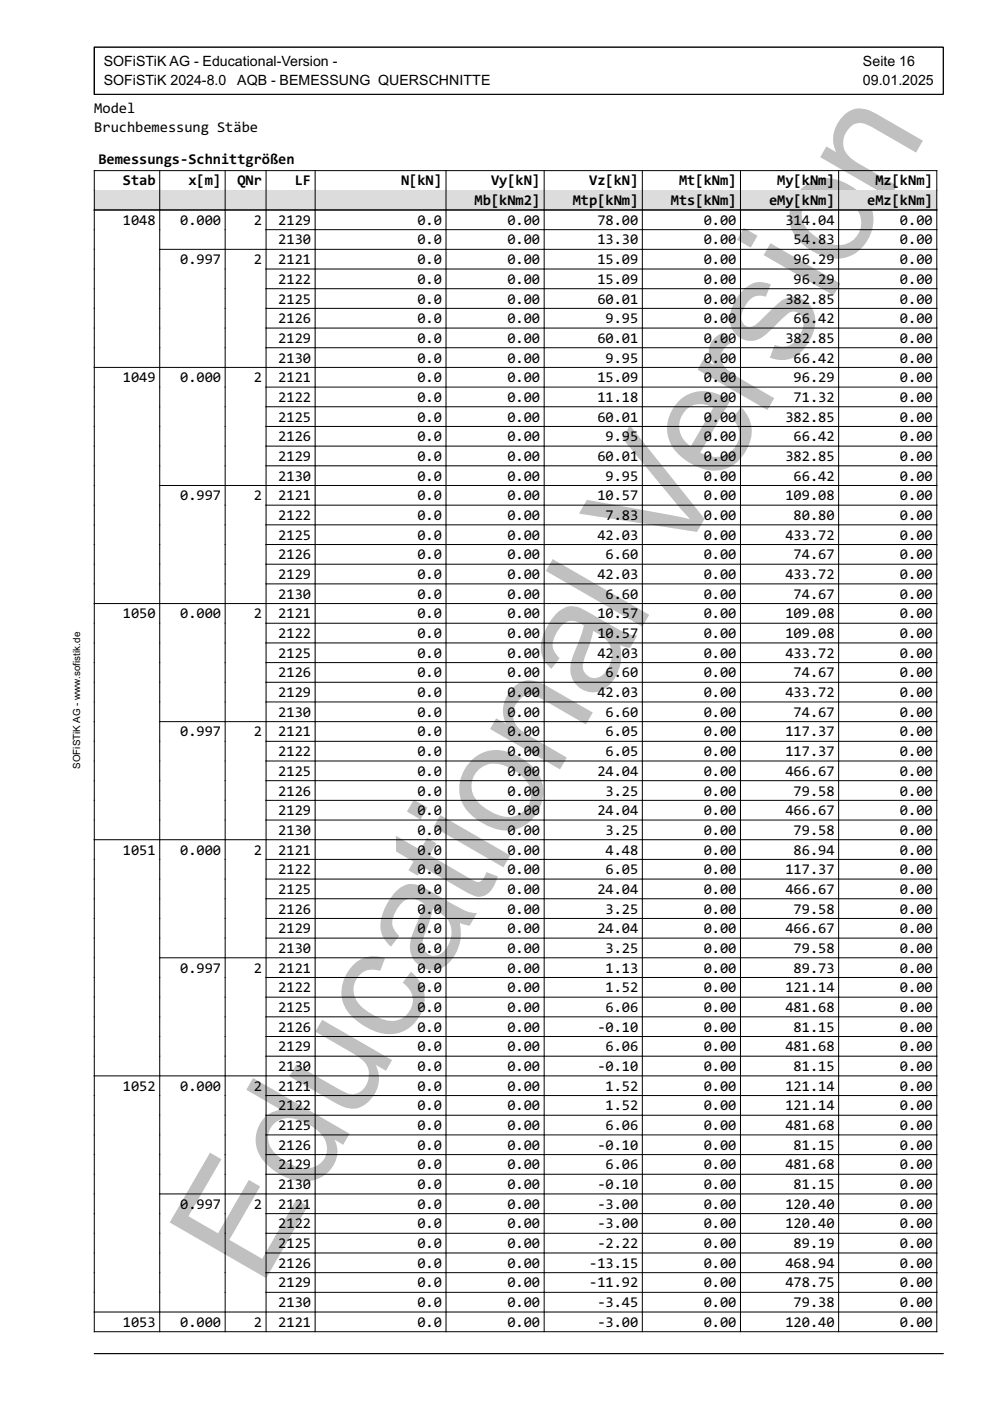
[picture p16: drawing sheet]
<svg xmlns="http://www.w3.org/2000/svg" width="210mm" height="297mm" viewBox="0 0 210 297" stroke-linecap="round" stroke-linejoin="round" font-family="sans-serif">
<defs><g id="words">
<text font-size="33" fill="#c0c0c0" x="55.1" y="273.3" transform="rotate(-60 55.1 273.3)">Educational Version</text>
<g font-size="3.2">
<text x="20" y="24">Model</text>
<text x="20" y="28">Bruchbemessung Stäbe</text>
<text x="20.9" y="34.7">Bemessungs-Schnittgrößen</text>
<text x="26.1" y="39.3">Stab</text>
<text x="39.9" y="39.3">x[m]</text>
<text x="50.3" y="39.3">QNr</text>
<text x="62.5" y="39.3">LF</text>
<text x="85" y="39.3">N[kN]</text>
<text x="104.1" y="39.3">Vy[kN]</text>
<text x="124.9" y="39.3">Vz[kN]</text>
<text x="144" y="39.3">Mt[kNm]</text>
<text x="164.8" y="39.3">My[kNm]</text>
<text x="185.6" y="39.3">Mz[kNm]</text>
<text x="26.1" y="47.7">1048</text>
<text x="38.2" y="47.7">0.000</text>
<text x="53.8" y="47.7">2</text>
<text x="59" y="47.7">2129</text>
<text x="88.5" y="47.7">0.0</text>
<text x="100.6" y="43.5">Mb[kNm2]</text>
<text x="107.6" y="47.7">0.00</text>
<text x="121.4" y="43.5">Mtp[kNm]</text>
<text x="126.6" y="47.7">78.00</text>
<text x="142.3" y="43.5">Mts[kNm]</text>
<text x="149.2" y="47.7">0.00</text>
<text x="163.1" y="43.5">eMy[kNm]</text>
<text x="166.5" y="47.7">314.04</text>
<text x="183.9" y="43.5">eMz[kNm]</text>
<text x="190.8" y="47.7">0.00</text>
<text x="59" y="51.8">2130</text>
<text x="88.5" y="51.8">0.0</text>
<text x="107.6" y="51.8">0.00</text>
<text x="126.6" y="51.8">13.30</text>
<text x="149.2" y="51.8">0.00</text>
<text x="168.3" y="51.8">54.83</text>
<text x="190.8" y="51.8">0.00</text>
<text x="38.2" y="56">0.997</text>
<text x="53.8" y="56">2</text>
<text x="59" y="56">2121</text>
<text x="88.5" y="56">0.0</text>
<text x="107.6" y="56">0.00</text>
<text x="126.6" y="56">15.09</text>
<text x="149.2" y="56">0.00</text>
<text x="168.3" y="56">96.29</text>
<text x="190.8" y="56">0.00</text>
<text x="59" y="60.2">2122</text>
<text x="59" y="64.4">2125</text>
<text x="88.5" y="60.2">0.0</text>
<text x="88.5" y="64.4">0.0</text>
<text x="107.6" y="60.2">0.00</text>
<text x="107.6" y="64.4">0.00</text>
<text x="126.6" y="60.2">15.09</text>
<text x="126.6" y="64.4">60.01</text>
<text x="149.2" y="60.2">0.00</text>
<text x="149.2" y="64.4">0.00</text>
<text x="166.5" y="64.4">382.85</text>
<text x="168.3" y="60.2">96.29</text>
<text x="190.8" y="60.2">0.00</text>
<text x="190.8" y="64.4">0.00</text>
<text x="59" y="68.5">2126</text>
<text x="88.5" y="68.5">0.0</text>
<text x="107.6" y="68.5">0.00</text>
<text x="128.4" y="68.5">9.95</text>
<text x="149.2" y="68.5">0.00</text>
<text x="168.3" y="68.5">66.42</text>
<text x="190.8" y="68.5">0.00</text>
<text x="59" y="72.7">2129</text>
<text x="59" y="76.9">2130</text>
<text x="88.5" y="72.7">0.0</text>
<text x="88.5" y="76.9">0.0</text>
<text x="107.6" y="72.7">0.00</text>
<text x="107.6" y="76.9">0.00</text>
<text x="126.6" y="72.7">60.01</text>
<text x="128.4" y="76.9">9.95</text>
<text x="149.2" y="72.7">0.00</text>
<text x="149.2" y="76.9">0.00</text>
<text x="166.5" y="72.7">382.85</text>
<text x="168.3" y="76.9">66.42</text>
<text x="190.8" y="72.7">0.00</text>
<text x="190.8" y="76.9">0.00</text>
<text x="26.1" y="81">1049</text>
<text x="38.2" y="81">0.000</text>
<text x="53.8" y="81">2</text>
<text x="59" y="81">2121</text>
<text x="88.5" y="81">0.0</text>
<text x="107.6" y="81">0.00</text>
<text x="126.6" y="81">15.09</text>
<text x="149.2" y="81">0.00</text>
<text x="168.3" y="81">96.29</text>
<text x="190.8" y="81">0.00</text>
<text x="59" y="85.2">2122</text>
<text x="59" y="89.4">2125</text>
<text x="88.5" y="85.2">0.0</text>
<text x="88.5" y="89.4">0.0</text>
<text x="107.6" y="85.2">0.00</text>
<text x="107.6" y="89.4">0.00</text>
<text x="126.6" y="85.2">11.18</text>
<text x="126.6" y="89.4">60.01</text>
<text x="149.2" y="85.2">0.00</text>
<text x="149.2" y="89.4">0.00</text>
<text x="166.5" y="89.4">382.85</text>
<text x="168.3" y="85.2">71.32</text>
<text x="190.8" y="85.2">0.00</text>
<text x="190.8" y="89.4">0.00</text>
<text x="59" y="93.6">2126</text>
<text x="88.5" y="93.6">0.0</text>
<text x="107.6" y="93.6">0.00</text>
<text x="128.4" y="93.6">9.95</text>
<text x="149.2" y="93.6">0.00</text>
<text x="168.3" y="93.6">66.42</text>
<text x="190.8" y="93.6">0.00</text>
<text x="59" y="97.7">2129</text>
<text x="59" y="101.9">2130</text>
<text x="88.5" y="97.7">0.0</text>
<text x="88.5" y="101.9">0.0</text>
<text x="107.6" y="97.7">0.00</text>
<text x="107.6" y="101.9">0.00</text>
<text x="126.6" y="97.7">60.01</text>
<text x="128.4" y="101.9">9.95</text>
<text x="149.2" y="97.7">0.00</text>
<text x="149.2" y="101.9">0.00</text>
<text x="166.5" y="97.7">382.85</text>
<text x="168.3" y="101.9">66.42</text>
<text x="190.8" y="97.7">0.00</text>
<text x="190.8" y="101.9">0.00</text>
<text x="38.2" y="106.1">0.997</text>
<text x="53.8" y="106.1">2</text>
<text x="59" y="106.1">2121</text>
<text x="88.5" y="106.1">0.0</text>
<text x="107.6" y="106.1">0.00</text>
<text x="126.6" y="106.1">10.57</text>
<text x="149.2" y="106.1">0.00</text>
<text x="166.5" y="106.1">109.08</text>
<text x="190.8" y="106.1">0.00</text>
<text x="59" y="110.3">2122</text>
<text x="88.5" y="110.3">0.0</text>
<text x="107.6" y="110.3">0.00</text>
<text x="128.4" y="110.3">7.83</text>
<text x="149.2" y="110.3">0.00</text>
<text x="168.3" y="110.3">80.80</text>
<text x="190.8" y="110.3">0.00</text>
<text x="59" y="114.4">2125</text>
<text x="59" y="118.6">2126</text>
<text x="88.5" y="114.4">0.0</text>
<text x="88.5" y="118.6">0.0</text>
<text x="107.6" y="114.4">0.00</text>
<text x="107.6" y="118.6">0.00</text>
<text x="126.6" y="114.4">42.03</text>
<text x="128.4" y="118.6">6.60</text>
<text x="149.2" y="114.4">0.00</text>
<text x="149.2" y="118.6">0.00</text>
<text x="166.5" y="114.4">433.72</text>
<text x="168.3" y="118.6">74.67</text>
<text x="190.8" y="114.4">0.00</text>
<text x="190.8" y="118.6">0.00</text>
<text x="59" y="122.8">2129</text>
<text x="88.5" y="122.8">0.0</text>
<text x="107.6" y="122.8">0.00</text>
<text x="126.6" y="122.8">42.03</text>
<text x="149.2" y="122.8">0.00</text>
<text x="166.5" y="122.8">433.72</text>
<text x="190.8" y="122.8">0.00</text>
<text x="26.1" y="131.1">1050</text>
<text x="38.2" y="131.1">0.000</text>
<text x="53.8" y="131.1">2</text>
<text x="59" y="126.9">2130</text>
<text x="59" y="131.1">2121</text>
<text x="88.5" y="126.9">0.0</text>
<text x="88.5" y="131.1">0.0</text>
<text x="107.6" y="126.9">0.00</text>
<text x="107.6" y="131.1">0.00</text>
<text x="126.6" y="131.1">10.57</text>
<text x="128.4" y="126.9">6.60</text>
<text x="149.2" y="126.9">0.00</text>
<text x="149.2" y="131.1">0.00</text>
<text x="166.5" y="131.1">109.08</text>
<text x="168.3" y="126.9">74.67</text>
<text x="190.8" y="126.9">0.00</text>
<text x="190.8" y="131.1">0.00</text>
<text x="59" y="135.3">2122</text>
<text x="88.5" y="135.3">0.0</text>
<text x="107.6" y="135.3">0.00</text>
<text x="126.6" y="135.3">10.57</text>
<text x="149.2" y="135.3">0.00</text>
<text x="166.5" y="135.3">109.08</text>
<text x="190.8" y="135.3">0.00</text>
<text x="59" y="139.5">2125</text>
<text x="59" y="143.6">2126</text>
<text x="88.5" y="139.5">0.0</text>
<text x="88.5" y="143.6">0.0</text>
<text x="107.6" y="139.5">0.00</text>
<text x="107.6" y="143.6">0.00</text>
<text x="126.6" y="139.5">42.03</text>
<text x="128.4" y="143.6">6.60</text>
<text x="149.2" y="139.5">0.00</text>
<text x="149.2" y="143.6">0.00</text>
<text x="166.5" y="139.5">433.72</text>
<text x="168.3" y="143.6">74.67</text>
<text x="190.8" y="139.5">0.00</text>
<text x="190.8" y="143.6">0.00</text>
<text x="59" y="147.8">2129</text>
<text x="88.5" y="147.8">0.0</text>
<text x="107.6" y="147.8">0.00</text>
<text x="126.6" y="147.8">42.03</text>
<text x="149.2" y="147.8">0.00</text>
<text x="166.5" y="147.8">433.72</text>
<text x="190.8" y="147.8">0.00</text>
<text x="59" y="152">2130</text>
<text x="88.5" y="152">0.0</text>
<text x="107.6" y="152">0.00</text>
<text x="128.4" y="152">6.60</text>
<text x="149.2" y="152">0.00</text>
<text x="168.3" y="152">74.67</text>
<text x="190.8" y="152">0.00</text>
<text x="38.2" y="156.1">0.997</text>
<text x="53.8" y="156.1">2</text>
<text x="59" y="156.1">2121</text>
<text x="59" y="160.3">2122</text>
<text x="88.5" y="156.1">0.0</text>
<text x="88.5" y="160.3">0.0</text>
<text x="107.6" y="156.1">0.00</text>
<text x="107.6" y="160.3">0.00</text>
<text x="128.4" y="156.1">6.05</text>
<text x="128.4" y="160.3">6.05</text>
<text x="149.2" y="156.1">0.00</text>
<text x="149.2" y="160.3">0.00</text>
<text x="166.5" y="156.1">117.37</text>
<text x="166.5" y="160.3">117.37</text>
<text x="190.8" y="156.1">0.00</text>
<text x="190.8" y="160.3">0.00</text>
<text x="59" y="164.5">2125</text>
<text x="88.5" y="164.5">0.0</text>
<text x="107.6" y="164.5">0.00</text>
<text x="126.6" y="164.5">24.04</text>
<text x="149.2" y="164.5">0.00</text>
<text x="166.5" y="164.5">466.67</text>
<text x="190.8" y="164.5">0.00</text>
<text x="59" y="168.7">2126</text>
<text x="59" y="172.8">2129</text>
<text x="88.5" y="168.7">0.0</text>
<text x="88.5" y="172.8">0.0</text>
<text x="107.6" y="168.7">0.00</text>
<text x="107.6" y="172.8">0.00</text>
<text x="126.6" y="172.8">24.04</text>
<text x="128.4" y="168.7">3.25</text>
<text x="149.2" y="168.7">0.00</text>
<text x="149.2" y="172.8">0.00</text>
<text x="166.5" y="172.8">466.67</text>
<text x="168.3" y="168.7">79.58</text>
<text x="190.8" y="168.7">0.00</text>
<text x="190.8" y="172.8">0.00</text>
<text x="59" y="177">2130</text>
<text x="88.5" y="177">0.0</text>
<text x="107.6" y="177">0.00</text>
<text x="128.4" y="177">3.25</text>
<text x="149.2" y="177">0.00</text>
<text x="168.3" y="177">79.58</text>
<text x="190.8" y="177">0.00</text>
<text x="26.1" y="181.2">1051</text>
<text x="38.2" y="181.2">0.000</text>
<text x="53.8" y="181.2">2</text>
<text x="59" y="181.2">2121</text>
<text x="59" y="185.4">2122</text>
<text x="88.5" y="181.2">0.0</text>
<text x="88.5" y="185.4">0.0</text>
<text x="107.6" y="181.2">0.00</text>
<text x="107.6" y="185.4">0.00</text>
<text x="128.4" y="181.2">4.48</text>
<text x="128.4" y="185.4">6.05</text>
<text x="149.2" y="181.2">0.00</text>
<text x="149.2" y="185.4">0.00</text>
<text x="166.5" y="185.4">117.37</text>
<text x="168.3" y="181.2">86.94</text>
<text x="190.8" y="181.2">0.00</text>
<text x="190.8" y="185.4">0.00</text>
<text x="59" y="189.5">2125</text>
<text x="88.5" y="189.5">0.0</text>
<text x="107.6" y="189.5">0.00</text>
<text x="126.6" y="189.5">24.04</text>
<text x="149.2" y="189.5">0.00</text>
<text x="166.5" y="189.5">466.67</text>
<text x="190.8" y="189.5">0.00</text>
<text x="59" y="193.7">2126</text>
<text x="59" y="197.9">2129</text>
<text x="88.5" y="193.7">0.0</text>
<text x="88.5" y="197.9">0.0</text>
<text x="107.6" y="193.7">0.00</text>
<text x="107.6" y="197.9">0.00</text>
<text x="126.6" y="197.9">24.04</text>
<text x="128.4" y="193.7">3.25</text>
<text x="149.2" y="193.7">0.00</text>
<text x="149.2" y="197.9">0.00</text>
<text x="166.5" y="197.9">466.67</text>
<text x="168.3" y="193.7">79.58</text>
<text x="190.8" y="193.7">0.00</text>
<text x="190.8" y="197.9">0.00</text>
<text x="59" y="202">2130</text>
<text x="88.5" y="202">0.0</text>
<text x="107.6" y="202">0.00</text>
<text x="128.4" y="202">3.25</text>
<text x="149.2" y="202">0.00</text>
<text x="168.3" y="202">79.58</text>
<text x="190.8" y="202">0.00</text>
<text x="38.2" y="206.2">0.997</text>
<text x="53.8" y="206.2">2</text>
<text x="59" y="206.2">2121</text>
<text x="88.5" y="206.2">0.0</text>
<text x="107.6" y="206.2">0.00</text>
<text x="128.4" y="206.2">1.13</text>
<text x="149.2" y="206.2">0.00</text>
<text x="168.3" y="206.2">89.73</text>
<text x="190.8" y="206.2">0.00</text>
<text x="59" y="210.4">2122</text>
<text x="59" y="214.6">2125</text>
<text x="88.5" y="210.4">0.0</text>
<text x="88.5" y="214.6">0.0</text>
<text x="107.6" y="210.4">0.00</text>
<text x="107.6" y="214.6">0.00</text>
<text x="128.4" y="210.4">1.52</text>
<text x="128.4" y="214.6">6.06</text>
<text x="149.2" y="210.4">0.00</text>
<text x="149.2" y="214.6">0.00</text>
<text x="166.5" y="210.4">121.14</text>
<text x="166.5" y="214.6">481.68</text>
<text x="190.8" y="210.4">0.00</text>
<text x="190.8" y="214.6">0.00</text>
<text x="59" y="218.7">2126</text>
<text x="88.5" y="218.7">0.0</text>
<text x="107.6" y="218.7">0.00</text>
<text x="126.6" y="218.7">-0.10</text>
<text x="149.2" y="218.7">0.00</text>
<text x="168.3" y="218.7">81.15</text>
<text x="190.8" y="218.7">0.00</text>
<text x="59" y="222.9">2129</text>
<text x="59" y="227.1">2130</text>
<text x="88.5" y="222.9">0.0</text>
<text x="88.5" y="227.1">0.0</text>
<text x="107.6" y="222.9">0.00</text>
<text x="107.6" y="227.1">0.00</text>
<text x="126.6" y="227.1">-0.10</text>
<text x="128.4" y="222.9">6.06</text>
<text x="149.2" y="222.9">0.00</text>
<text x="149.2" y="227.1">0.00</text>
<text x="166.5" y="222.9">481.68</text>
<text x="168.3" y="227.1">81.15</text>
<text x="190.8" y="222.9">0.00</text>
<text x="190.8" y="227.1">0.00</text>
<text x="26.1" y="231.2">1052</text>
<text x="38.2" y="231.2">0.000</text>
<text x="53.8" y="231.2">2</text>
<text x="59" y="231.2">2121</text>
<text x="88.5" y="231.2">0.0</text>
<text x="107.6" y="231.2">0.00</text>
<text x="128.4" y="231.2">1.52</text>
<text x="149.2" y="231.2">0.00</text>
<text x="166.5" y="231.2">121.14</text>
<text x="190.8" y="231.2">0.00</text>
<text x="59" y="235.4">2122</text>
<text x="59" y="239.6">2125</text>
<text x="88.5" y="235.4">0.0</text>
<text x="88.5" y="239.6">0.0</text>
<text x="107.6" y="235.4">0.00</text>
<text x="107.6" y="239.6">0.00</text>
<text x="128.4" y="235.4">1.52</text>
<text x="128.4" y="239.6">6.06</text>
<text x="149.2" y="235.4">0.00</text>
<text x="149.2" y="239.6">0.00</text>
<text x="166.5" y="235.4">121.14</text>
<text x="166.5" y="239.6">481.68</text>
<text x="190.8" y="235.4">0.00</text>
<text x="190.8" y="239.6">0.00</text>
<text x="59" y="243.8">2126</text>
<text x="88.5" y="243.8">0.0</text>
<text x="107.6" y="243.8">0.00</text>
<text x="126.6" y="243.8">-0.10</text>
<text x="149.2" y="243.8">0.00</text>
<text x="168.3" y="243.8">81.15</text>
<text x="190.8" y="243.8">0.00</text>
<text x="59" y="247.9">2129</text>
<text x="88.5" y="247.9">0.0</text>
<text x="107.6" y="247.9">0.00</text>
<text x="128.4" y="247.9">6.06</text>
<text x="149.2" y="247.9">0.00</text>
<text x="166.5" y="247.9">481.68</text>
<text x="190.8" y="247.9">0.00</text>
<text x="38.2" y="256.3">0.997</text>
<text x="53.8" y="256.3">2</text>
<text x="59" y="252.1">2130</text>
<text x="59" y="256.3">2121</text>
<text x="88.5" y="252.1">0.0</text>
<text x="88.5" y="256.3">0.0</text>
<text x="107.6" y="252.1">0.00</text>
<text x="107.6" y="256.3">0.00</text>
<text x="126.6" y="252.1">-0.10</text>
<text x="126.6" y="256.3">-3.00</text>
<text x="149.2" y="252.1">0.00</text>
<text x="149.2" y="256.3">0.00</text>
<text x="166.5" y="256.3">120.40</text>
<text x="168.3" y="252.1">81.15</text>
<text x="190.8" y="252.1">0.00</text>
<text x="190.8" y="256.3">0.00</text>
<text x="59" y="260.5">2122</text>
<text x="88.5" y="260.5">0.0</text>
<text x="107.6" y="260.5">0.00</text>
<text x="126.6" y="260.5">-3.00</text>
<text x="149.2" y="260.5">0.00</text>
<text x="166.5" y="260.5">120.40</text>
<text x="190.8" y="260.5">0.00</text>
<text x="59" y="264.6">2125</text>
<text x="59" y="268.8">2126</text>
<text x="88.5" y="264.6">0.0</text>
<text x="88.5" y="268.8">0.0</text>
<text x="107.6" y="264.6">0.00</text>
<text x="107.6" y="268.8">0.00</text>
<text x="124.9" y="268.8">-13.15</text>
<text x="126.6" y="264.6">-2.22</text>
<text x="149.2" y="264.6">0.00</text>
<text x="149.2" y="268.8">0.00</text>
<text x="166.5" y="268.8">468.94</text>
<text x="168.3" y="264.6">89.19</text>
<text x="190.8" y="264.6">0.00</text>
<text x="190.8" y="268.8">0.00</text>
<text x="59" y="273">2129</text>
<text x="88.5" y="273">0.0</text>
<text x="107.6" y="273">0.00</text>
<text x="124.9" y="273">-11.92</text>
<text x="149.2" y="273">0.00</text>
<text x="166.5" y="273">478.75</text>
<text x="190.8" y="273">0.00</text>
<text x="26.1" y="281.3">1053</text>
<text x="38.2" y="281.3">0.000</text>
<text x="53.8" y="281.3">2</text>
<text x="59" y="277.1">2130</text>
<text x="59" y="281.3">2121</text>
<text x="88.5" y="277.1">0.0</text>
<text x="88.5" y="281.3">0.0</text>
<text x="107.6" y="277.1">0.00</text>
<text x="107.6" y="281.3">0.00</text>
<text x="126.6" y="277.1">-3.45</text>
<text x="126.6" y="281.3">-3.00</text>
<text x="149.2" y="277.1">0.00</text>
<text x="149.2" y="281.3">0.00</text>
<text x="166.5" y="281.3">120.40</text>
<text x="168.3" y="277.1">79.38</text>
<text x="190.8" y="277.1">0.00</text>
<text x="190.8" y="281.3">0.00</text>
</g>
<g font-size="3">
<text x="22" y="14">SOFiSTiK AG - Educational-Version -</text>
<text x="22" y="18">SOFiSTiK 2024-8.0</text>
<text x="50.3" y="18">AQB - BEMESSUNG QUERSCHNITTE</text>
<text x="183" y="14">Seite 16</text>
<text x="183" y="18">09.01.2025</text>
</g>
<text font-size="2.1" x="17" y="163" transform="rotate(-90 17 163)">SOFiSTiK AG - www.sofistik.de</text>
</g></defs>
<path d="M20 10h180v10h-180zM33.9 36.2v4.1M47.7 36.2v4.1M56.4 36.2v4.1M66.8 36.2v4.1M94.6 36.2v4.1M115.4 36.2v4.1M136.2 36.2v4.1M157 36.2v4.1M177.8 36.2v4.1M20 40.3v-4.1h178.6v4.1M20 287h180" fill="none" stroke="#000" stroke-width=".21"/>
<path d="M20 40.3h178.6v4.2h-178.6z" fill="#dcdcdc"/>
<g fill="none" stroke="#000" stroke-width=".21">
<path d="M20 40.3v242h178.6v-242M20 44.5h178.6M33.9 40.3v242M33.9 52.9h164.7M47.7 40.3v242M56.4 40.3v242M56.4 48.7h142.2M56.4 57h142.2M66.8 40.3v242M94.6 40.3v242M115.4 40.3v242M136.2 40.3v242"/>
<path d="M157 40.3v242M177.8 40.3v242M20 77.9h178.6M56.4 61.2h142.2M56.4 65.4h142.2M56.4 69.6h142.2M56.4 73.7h142.2M56.4 82.1h142.2M56.4 86.2h142.2M56.4 90.4h142.2M56.4 94.6h142.2M56.4 98.8h142.2"/>
<path d="M33.9 102.9h164.7M56.4 107.1h142.2M56.4 111.3h142.2M56.4 115.5h142.2M56.4 119.6h142.2M20 128h178.6M56.4 123.8h142.2M56.4 132.1h142.2M56.4 136.3h142.2M33.9 153h164.7M56.4 140.5h142.2M56.4 144.7h142.2"/>
<path d="M56.4 148.8h142.2M56.4 157.2h142.2M20 178h178.6M56.4 161.3h142.2M56.4 165.5h142.2M56.4 169.7h142.2M56.4 173.9h142.2M56.4 182.2h142.2M56.4 186.4h142.2M56.4 190.6h142.2M56.4 194.7h142.2M56.4 198.9h142.2"/>
<path d="M33.9 203.1h164.7M56.4 207.2h142.2M56.4 211.4h142.2M56.4 215.6h142.2M56.4 219.8h142.2M20 228.1h178.6M56.4 223.9h142.2M56.4 232.3h142.2M56.4 236.4h142.2M33.9 253.1h164.7M56.4 240.6h142.2M56.4 244.8h142.2"/>
<path d="M56.4 249h142.2M56.4 257.3h142.2M20 278.2h178.6M56.4 261.5h142.2M56.4 265.7h142.2M56.4 269.8h142.2M56.4 274h142.2"/>
</g>
<use href="#words"/>
</svg>
